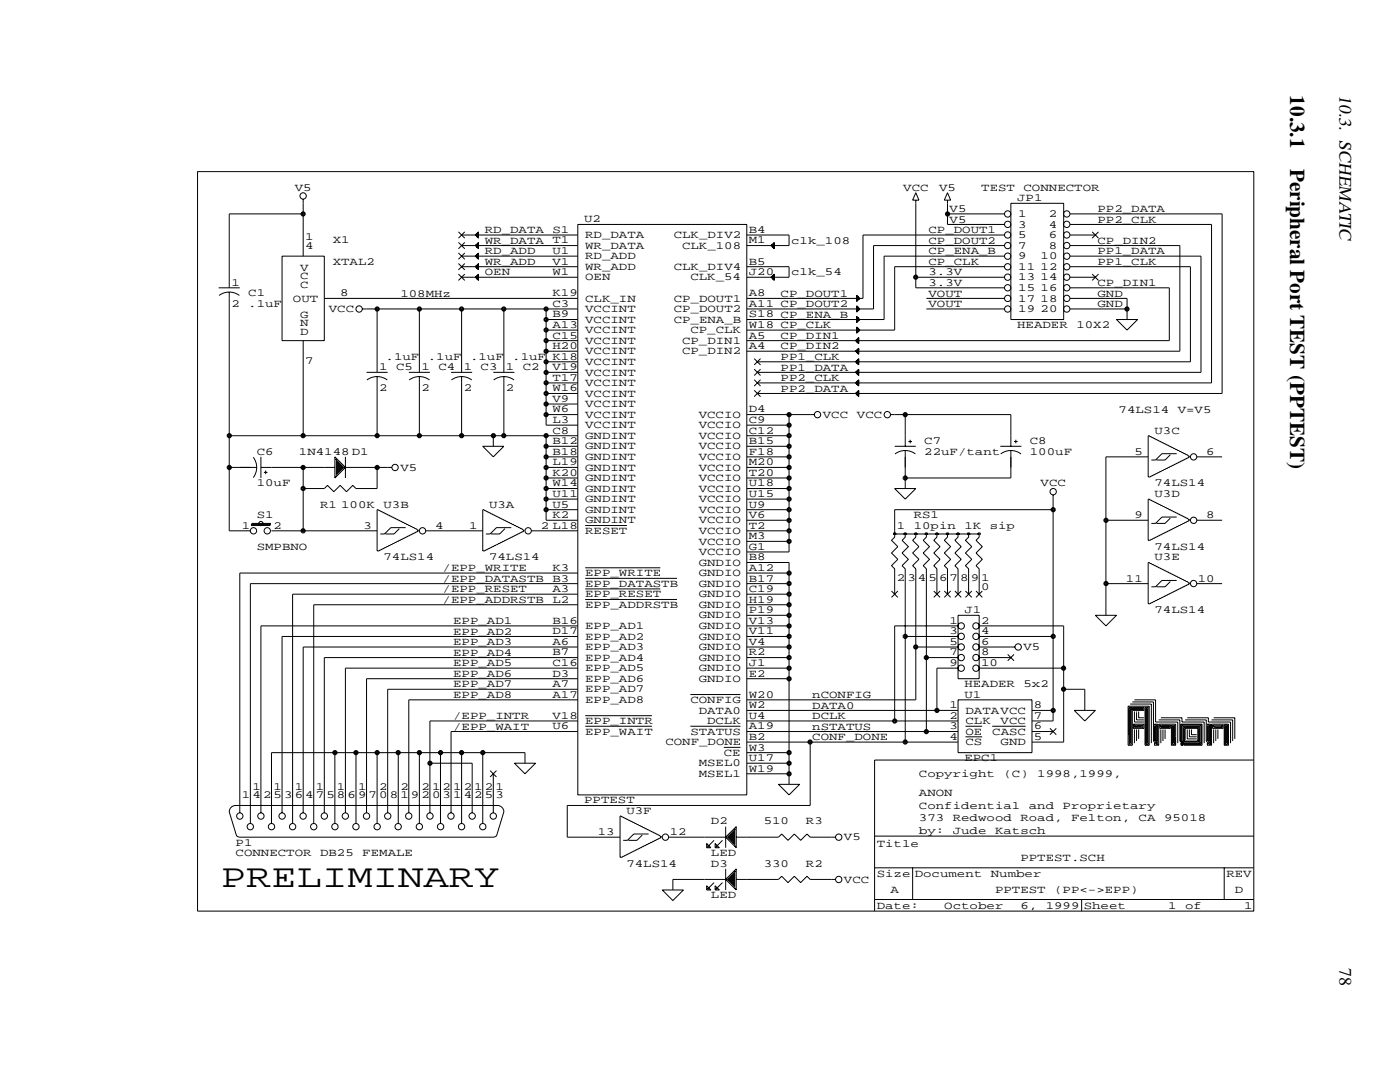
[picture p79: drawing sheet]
<svg xmlns="http://www.w3.org/2000/svg" width="279mm" height="216mm" viewBox="0 0 279 216" stroke-linecap="round" stroke-linejoin="round" font-family="sans-serif">
<defs><g id="words">
<text font-size="6.6" x="44.1" y="176.9">PRELIMINARY</text>
<g font-size="4.2">
<text x="257.5" y="19" transform="rotate(90 257.5 19)">10.3.1</text>
<text x="257.5" y="33.8" transform="rotate(90 257.5 33.8)">Peripheral Port TEST (PPTEST)</text>
</g>
<text font-size="3.6" x="267.4" y="19" transform="rotate(90 267.4 19)">10.3. SCHEMATIC</text>
<text font-size="3.5" x="267.4" y="193.2" transform="rotate(90 267.4 193.2)">78</text>
<g font-size="2.2">
<text x="58.8" y="38">V5</text>
<text x="180.3" y="38">VCC</text>
<text x="187.4" y="38">V5</text>
<text x="195.8" y="38.1">TEST</text>
<text x="203" y="40.1">JP1</text>
<text x="204.3" y="38.1">CONNECTOR</text>
<text x="60.9" y="47.9">1</text>
<text x="96.8" y="46.5">RD_DATA</text>
<text x="110.3" y="46.5">S1</text>
<text x="116.6" y="44.4">U2</text>
<text x="116.8" y="47.5">RD_DATA</text>
<text x="134.5" y="47.5">CLK_DIV2</text>
<text x="149.4" y="46.5">B4</text>
<text x="185.3" y="46.5">CP_DOUT1</text>
<text x="189.5" y="42.3">V5</text>
<text x="189.5" y="44.4">V5</text>
<text x="203.2" y="43.3">1</text>
<text x="203.2" y="45.4">3</text>
<text x="203.2" y="47.5">5</text>
<text x="209.3" y="43.3">2</text>
<text x="209.3" y="45.4">4</text>
<text x="209.3" y="47.5">6</text>
<text x="219" y="44.4">PP2_CLK</text>
<text x="219" y="42.3">PP2_DATA</text>
<text x="60.9" y="49.6">4</text>
<text x="66.4" y="48.6">X1</text>
<text x="66.4" y="52.8">XTAL2</text>
<text x="96.8" y="48.6">WR_DATA</text>
<text x="96.8" y="50.8">RD_ADD</text>
<text x="96.8" y="52.9">WR_ADD</text>
<text x="110.3" y="48.6">T1</text>
<text x="110.3" y="50.7">U1</text>
<text x="110.3" y="52.8">V1</text>
<text x="116.8" y="49.6">WR_DATA</text>
<text x="116.8" y="51.7">RD_ADD</text>
<text x="116.8" y="53.8">WR_ADD</text>
<text x="134.5" y="53.8">CLK_DIV4</text>
<text x="136.1" y="49.6">CLK_108</text>
<text x="149.4" y="48.6">M1</text>
<text x="149.4" y="52.8">B5</text>
<text x="157.9" y="48.6">clk_108</text>
<text x="185.3" y="52.9">CP_CLK</text>
<text x="185.3" y="50.8">CP_ENA_B</text>
<text x="185.3" y="48.6">CP_DOUT2</text>
<text x="203.2" y="49.6">7</text>
<text x="203.2" y="51.7">9</text>
<text x="203.2" y="53.8">11</text>
<text x="207.7" y="51.7">10</text>
<text x="207.7" y="53.8">12</text>
<text x="209.3" y="49.6">8</text>
<text x="219" y="50.8">PP1_DATA</text>
<text x="219" y="48.6">CP_DIN2</text>
<text x="219" y="52.9">PP1_CLK</text>
<text x="46.2" y="57">1</text>
<text x="49.5" y="59.1">C1</text>
<text x="59.9" y="54">V</text>
<text x="59.9" y="55.7">C</text>
<text x="59.9" y="57.4">C</text>
<text x="67.9" y="59.1">8</text>
<text x="79.9" y="59.2">108MHz</text>
<text x="96.8" y="55">OEN</text>
<text x="110.3" y="54.9">W1</text>
<text x="110.3" y="59.1">K19</text>
<text x="116.8" y="56">OEN</text>
<text x="137.8" y="56">CLK_54</text>
<text x="149.4" y="54.9">J20</text>
<text x="149.4" y="59.1">A8</text>
<text x="155.8" y="59.2">CP_DOUT1</text>
<text x="157.9" y="55">clk_54</text>
<text x="185.3" y="59.2">VOUT</text>
<text x="185.3" y="55">3.3V</text>
<text x="185.3" y="57.1">3.3V</text>
<text x="203.2" y="56">13</text>
<text x="203.2" y="58.1">15</text>
<text x="207.7" y="56">14</text>
<text x="207.7" y="58.1">16</text>
<text x="219" y="59.2">GND</text>
<text x="219" y="57.1">CP_DIN1</text>
<text x="46.2" y="61.2">2</text>
<text x="49.5" y="61.2">.1uF</text>
<text x="58.5" y="60.2">OUT</text>
<text x="59.9" y="63.4">G</text>
<text x="59.9" y="65.1">N</text>
<text x="65.6" y="62.3">VCC</text>
<text x="110.3" y="61.2">C3</text>
<text x="110.3" y="63.3">B9</text>
<text x="110.3" y="65.4">A13</text>
<text x="116.8" y="60.2">CLK_IN</text>
<text x="116.8" y="62.3">VCCINT</text>
<text x="116.8" y="64.4">VCCINT</text>
<text x="134.5" y="60.2">CP_DOUT1</text>
<text x="134.5" y="62.3">CP_DOUT2</text>
<text x="134.5" y="64.4">CP_ENA_B</text>
<text x="149.4" y="61.2">A11 CP_DOUT2</text>
<text x="149.4" y="63.3">S18 CP_ENA_B</text>
<text x="149.4" y="65.4">W18 CP_CLK</text>
<text x="185.3" y="61.3">VOUT</text>
<text x="203" y="65.4">HEADER</text>
<text x="203.2" y="60.2">17</text>
<text x="203.2" y="62.3">19</text>
<text x="207.7" y="60.2">18</text>
<text x="207.7" y="62.3">20</text>
<text x="214.8" y="65.4">10X2</text>
<text x="219" y="61.3">GND</text>
<text x="59.9" y="66.8">D</text>
<text x="76.9" y="71.8">.1uF</text>
<text x="85.4" y="71.8">.1uF</text>
<text x="93.8" y="71.8">.1uF</text>
<text x="102.2" y="71.8">.1uF</text>
<text x="110.3" y="67.6">C15</text>
<text x="110.3" y="69.7">H20</text>
<text x="110.3" y="71.8">K18</text>
<text x="116.8" y="66.5">VCCINT</text>
<text x="116.8" y="68.6">VCCINT</text>
<text x="116.8" y="70.7">VCCINT</text>
<text x="136.1" y="68.6">CP_DIN1</text>
<text x="136.1" y="70.7">CP_DIN2</text>
<text x="137.8" y="66.5">CP_CLK</text>
<text x="149.4" y="67.6">A5</text>
<text x="149.4" y="69.7">A4</text>
<text x="155.8" y="67.6">CP_DIN1</text>
<text x="155.8" y="69.7">CP_DIN2</text>
<text x="155.8" y="71.8">PP1_CLK</text>
<text x="60.9" y="72.6">7</text>
<text x="75.7" y="73.9">1</text>
<text x="79.1" y="73.9">C5</text>
<text x="84.1" y="73.9">1</text>
<text x="87.5" y="73.9">C4</text>
<text x="92.5" y="73.9">1</text>
<text x="95.9" y="73.9">C3</text>
<text x="101" y="73.9">1</text>
<text x="104.4" y="73.9">C2</text>
<text x="110.3" y="73.9">V19</text>
<text x="110.3" y="76">T17</text>
<text x="116.8" y="72.8">VCCINT</text>
<text x="116.8" y="74.9">VCCINT</text>
<text x="116.8" y="77">VCCINT</text>
<text x="155.8" y="73.9">PP1_DATA</text>
<text x="155.8" y="76">PP2_CLK</text>
<text x="75.7" y="78.1">2</text>
<text x="84.1" y="78.1">2</text>
<text x="92.5" y="78.1">2</text>
<text x="101" y="78.1">2</text>
<text x="110.3" y="78.1">W16</text>
<text x="110.3" y="80.2">V9</text>
<text x="110.3" y="82.3">W6</text>
<text x="116.8" y="79.1">VCCINT</text>
<text x="116.8" y="81.3">VCCINT</text>
<text x="116.8" y="83.4">VCCINT</text>
<text x="139.4" y="83.4">VCCIO</text>
<text x="149.4" y="82.3">D4</text>
<text x="155.8" y="78.2">PP2_DATA</text>
<text x="164.2" y="83.4">VCC</text>
<text x="171" y="83.4">VCC</text>
<text x="223.2" y="82.4">74LS14</text>
<text x="235" y="82.4">V=V5</text>
<text x="110.3" y="84.4">L3</text>
<text x="110.3" y="86.5">C8</text>
<text x="110.3" y="88.6">B12</text>
<text x="116.8" y="85.5">VCCINT</text>
<text x="116.8" y="87.6">GNDINT</text>
<text x="116.8" y="89.7">GNDINT</text>
<text x="139.4" y="85.5">VCCIO</text>
<text x="139.4" y="87.6">VCCIO</text>
<text x="139.4" y="89.7">VCCIO</text>
<text x="149.4" y="84.4">C9</text>
<text x="149.4" y="86.5">C12</text>
<text x="149.4" y="88.6">B15</text>
<text x="184.5" y="88.6">C7</text>
<text x="205.5" y="88.6">C8</text>
<text x="230.4" y="86.5">U3C</text>
<text x="51.2" y="90.7">C6</text>
<text x="59.7" y="90.7">1N4148 D1</text>
<text x="79.9" y="93.9">V5</text>
<text x="110.3" y="90.7">B18</text>
<text x="110.3" y="92.8">L19</text>
<text x="110.3" y="95">K20</text>
<text x="116.8" y="91.8">GNDINT</text>
<text x="116.8" y="93.9">GNDINT</text>
<text x="139.4" y="91.8">VCCIO</text>
<text x="139.4" y="93.9">VCCIO</text>
<text x="149.4" y="90.7">F18</text>
<text x="149.4" y="92.8">M20</text>
<text x="149.4" y="95">T20</text>
<text x="184.5" y="90.7">22uF/tant</text>
<text x="205.5" y="90.7">100uF</text>
<text x="226.4" y="90.7">5</text>
<text x="240.7" y="90.7">6</text>
<text x="51.2" y="97.1">10uF</text>
<text x="63.9" y="101.3">R1 100K</text>
<text x="76.5" y="101.3">U3B</text>
<text x="97.6" y="101.3">U3A</text>
<text x="110.3" y="97.1">W14</text>
<text x="110.3" y="99.2">U11</text>
<text x="110.3" y="101.3">U5</text>
<text x="116.8" y="96">GNDINT</text>
<text x="116.8" y="98.1">GNDINT</text>
<text x="116.8" y="100.2">GNDINT</text>
<text x="139.4" y="96">VCCIO</text>
<text x="139.4" y="98.1">VCCIO</text>
<text x="139.4" y="100.2">VCCIO</text>
<text x="149.4" y="97.1">U18</text>
<text x="149.4" y="99.2">U15</text>
<text x="149.4" y="101.3">U9</text>
<text x="207.7" y="97.1">VCC</text>
<text x="230.4" y="97.1">74LS14</text>
<text x="230.4" y="99.2">U3D</text>
<text x="48.3" y="105.5">1</text>
<text x="51.2" y="103.4">S1</text>
<text x="54.6" y="105.5">2</text>
<text x="72.5" y="105.5">3</text>
<text x="86.9" y="105.5">4</text>
<text x="93.6" y="105.5">1</text>
<text x="107.9" y="105.5">2 L18</text>
<text x="110.3" y="103.4">K2</text>
<text x="116.8" y="102.3">GNDINT</text>
<text x="116.8" y="104.4">GNDINT</text>
<text x="116.8" y="106.5">RESET</text>
<text x="139.4" y="102.3">VCCIO</text>
<text x="139.4" y="104.4">VCCIO</text>
<text x="139.4" y="106.5">VCCIO</text>
<text x="149.4" y="103.4">V6</text>
<text x="149.4" y="105.5">T2</text>
<text x="149.4" y="107.6">M3</text>
<text x="179" y="105.5">1</text>
<text x="182.3" y="103.4">RS1</text>
<text x="182.3" y="105.5">10pin</text>
<text x="192.5" y="105.5">1K</text>
<text x="197.5" y="105.5">sip</text>
<text x="226.4" y="103.4">9</text>
<text x="240.7" y="103.4">8</text>
<text x="51.2" y="109.7">SMPBNO</text>
<text x="76.5" y="111.8">74LS14</text>
<text x="88.3" y="114">/EPP_WRITE</text>
<text x="97.6" y="111.8">74LS14</text>
<text x="110.3" y="113.9">K3</text>
<text x="139.4" y="108.7">VCCIO</text>
<text x="139.4" y="110.8">VCCIO</text>
<text x="139.4" y="112.9">GNDIO</text>
<text x="149.4" y="109.7">G1</text>
<text x="149.4" y="111.8">B8</text>
<text x="149.4" y="113.9">A12</text>
<text x="230.4" y="109.7">74LS14</text>
<text x="230.4" y="111.8">U3E</text>
<text x="88.3" y="116.1">/EPP_DATASTB</text>
<text x="88.3" y="118.2">/EPP_RESET</text>
<text x="110.3" y="116">B3</text>
<text x="110.3" y="118.1">A3</text>
<text x="116.8" y="117.1">EPP_DATASTB</text>
<text x="116.8" y="119.2">EPP_RESET</text>
<text x="116.8" y="115">EPP_WRITE</text>
<text x="139.4" y="115">GNDIO</text>
<text x="139.4" y="117.1">GNDIO</text>
<text x="139.4" y="119.2">GNDIO</text>
<text x="149.4" y="116">B17</text>
<text x="149.4" y="118.1">C19</text>
<text x="179" y="116">2</text>
<text x="181.1" y="116">3</text>
<text x="183.2" y="116">4</text>
<text x="185.3" y="116">5</text>
<text x="187.4" y="116">6</text>
<text x="189.5" y="116">7</text>
<text x="191.6" y="116">8</text>
<text x="193.7" y="116">9</text>
<text x="195.8" y="116">1</text>
<text x="195.8" y="117.7">0</text>
<text x="224.7" y="116">11</text>
<text x="239" y="116">10</text>
<text x="88.3" y="120.3">/EPP_ADDRSTB</text>
<text x="90.4" y="124.5">EPP_AD1</text>
<text x="110.3" y="120.3">L2</text>
<text x="110.3" y="124.5">B16</text>
<text x="116.8" y="121.3">EPP_ADDRSTB</text>
<text x="116.8" y="125.5">EPP_AD1</text>
<text x="139.4" y="121.3">GNDIO</text>
<text x="139.4" y="123.4">GNDIO</text>
<text x="139.4" y="125.5">GNDIO</text>
<text x="149.4" y="120.3">H19</text>
<text x="149.4" y="122.4">P19</text>
<text x="149.4" y="124.5">V13</text>
<text x="189.5" y="124.5">1</text>
<text x="192.5" y="122.4">J1</text>
<text x="195.8" y="124.5">2</text>
<text x="230.4" y="122.4">74LS14</text>
<text x="90.4" y="126.6">EPP_AD2</text>
<text x="90.4" y="128.7">EPP_AD3</text>
<text x="90.4" y="130.9">EPP_AD4</text>
<text x="110.3" y="126.6">D17</text>
<text x="110.3" y="128.7">A6</text>
<text x="110.3" y="130.8">B7</text>
<text x="116.8" y="127.6">EPP_AD2</text>
<text x="116.8" y="129.7">EPP_AD3</text>
<text x="116.8" y="131.8">EPP_AD4</text>
<text x="139.4" y="127.6">GNDIO</text>
<text x="139.4" y="129.7">GNDIO</text>
<text x="139.4" y="131.8">GNDIO</text>
<text x="149.4" y="126.6">V11</text>
<text x="149.4" y="128.7">V4</text>
<text x="149.4" y="130.8">R2</text>
<text x="189.5" y="126.6">3</text>
<text x="189.5" y="128.7">5</text>
<text x="189.5" y="130.8">7</text>
<text x="195.8" y="126.6">4</text>
<text x="195.8" y="128.7">6</text>
<text x="195.8" y="130.8">8</text>
<text x="204.3" y="129.7">V5</text>
<text x="90.4" y="133">EPP_AD5</text>
<text x="90.4" y="135.1">EPP_AD6</text>
<text x="90.4" y="137.2">EPP_AD7</text>
<text x="110.3" y="132.9">C16</text>
<text x="110.3" y="135">D3</text>
<text x="110.3" y="137.1">A7</text>
<text x="116.8" y="134">EPP_AD5</text>
<text x="116.8" y="136.1">EPP_AD6</text>
<text x="139.4" y="134">GNDIO</text>
<text x="139.4" y="136.1">GNDIO</text>
<text x="149.4" y="132.9">J1</text>
<text x="149.4" y="135">E2</text>
<text x="189.5" y="132.9">9</text>
<text x="192.5" y="137.1">HEADER</text>
<text x="195.8" y="132.9">10</text>
<text x="204.3" y="137.1">5x2</text>
<text x="90.4" y="143.5">/EPP_INTR</text>
<text x="90.4" y="139.3">EPP_AD8</text>
<text x="110.3" y="139.2">A17</text>
<text x="110.3" y="143.4">V18</text>
<text x="116.8" y="138.2">EPP_AD7</text>
<text x="116.8" y="140.3">EPP_AD8</text>
<text x="137.8" y="140.3">CONFIG</text>
<text x="139.4" y="142.4">DATA0</text>
<text x="149.4" y="139.2">W20</text>
<text x="149.4" y="141.3">W2</text>
<text x="149.4" y="143.4">U4</text>
<text x="162.1" y="141.4">DATA0</text>
<text x="162.1" y="143.5">DCLK</text>
<text x="162.1" y="139.3">nCONFIG</text>
<text x="189.5" y="141.3">1</text>
<text x="189.5" y="143.4">2</text>
<text x="192.5" y="139.2">U1</text>
<text x="192.7" y="142.4">DATAVCC</text>
<text x="206.4" y="143.4">7</text>
<text x="206.4" y="141.3">8</text>
<text x="90.4" y="145.6">/EPP_WAIT</text>
<text x="110.3" y="145.5">U6</text>
<text x="116.8" y="144.5">EPP_INTR</text>
<text x="116.8" y="146.6">EPP_WAIT</text>
<text x="132.8" y="148.7">CONF_DONE</text>
<text x="137.8" y="146.6">STATUS</text>
<text x="141.1" y="144.5">DCLK</text>
<text x="149.4" y="145.5">A19</text>
<text x="149.4" y="147.7">B2</text>
<text x="149.4" y="149.8">W3</text>
<text x="162.1" y="145.6">nSTATUS</text>
<text x="162.1" y="147.7">CONF_DONE</text>
<text x="189.5" y="145.5">3</text>
<text x="189.5" y="147.7">4</text>
<text x="192.7" y="148.7">CS</text>
<text x="192.7" y="144.5">CLK</text>
<text x="192.7" y="146.6">OE</text>
<text x="198" y="146.6">CASC</text>
<text x="199.7" y="148.7">GND</text>
<text x="199.7" y="144.5">VCC</text>
<text x="206.4" y="147.7">5</text>
<text x="206.4" y="145.5">6</text>
<text x="139.4" y="152.9">MSEL0</text>
<text x="139.4" y="155">MSEL1</text>
<text x="144.4" y="150.8">CE</text>
<text x="149.4" y="151.9">U17</text>
<text x="149.4" y="154">W19</text>
<text x="183.4" y="155">Copyright</text>
<text x="192.5" y="151.9">EPC1</text>
<text x="200.3" y="155">(C)</text>
<text x="207" y="155">1998,1999,</text>
<text x="48.3" y="159.2">1</text>
<text x="50.4" y="157.6">1</text>
<text x="50.4" y="159.2">4</text>
<text x="52.5" y="159.2">2</text>
<text x="54.6" y="157.6">1</text>
<text x="54.6" y="159.2">5</text>
<text x="56.7" y="159.2">3</text>
<text x="58.8" y="157.6">1</text>
<text x="58.8" y="159.2">6</text>
<text x="60.9" y="159.2">4</text>
<text x="63" y="157.6">1</text>
<text x="63" y="159.2">7</text>
<text x="65.1" y="159.2">5</text>
<text x="67.3" y="157.6">1</text>
<text x="67.3" y="159.2">8</text>
<text x="69.4" y="159.2">6</text>
<text x="71.5" y="157.6">1</text>
<text x="71.5" y="159.2">9</text>
<text x="73.6" y="159.2">7</text>
<text x="75.7" y="157.6">2</text>
<text x="75.7" y="159.2">0</text>
<text x="77.8" y="159.2">8</text>
<text x="79.9" y="157.6">2</text>
<text x="79.9" y="159.2">1</text>
<text x="82" y="159.2">9</text>
<text x="84.1" y="157.6">2</text>
<text x="84.1" y="159.2">2</text>
<text x="86.2" y="157.6">1</text>
<text x="86.2" y="159.2">0</text>
<text x="88.3" y="157.6">2</text>
<text x="88.3" y="159.2">3</text>
<text x="90.4" y="157.6">1</text>
<text x="90.4" y="159.2">1</text>
<text x="92.5" y="157.6">2</text>
<text x="92.5" y="159.2">4</text>
<text x="94.7" y="157.6">1</text>
<text x="94.7" y="159.2">2</text>
<text x="96.8" y="157.6">2</text>
<text x="96.8" y="159.2">5</text>
<text x="98.9" y="157.6">1</text>
<text x="98.9" y="159.2">3</text>
<text x="116.6" y="160.3">PPTEST</text>
<text x="183.4" y="161.4">Confidential</text>
<text x="183.4" y="158.8">ANON</text>
<text x="205.3" y="161.4">and</text>
<text x="212.1" y="161.4">Proprietary</text>
<text x="119.3" y="166.6">13</text>
<text x="125" y="162.4">U3F</text>
<text x="133.7" y="166.6">12</text>
<text x="141.9" y="164.5">D2</text>
<text x="152.4" y="164.5">510</text>
<text x="160.8" y="164.5">R3</text>
<text x="168.4" y="167.7">V5</text>
<text x="183.4" y="166.4">by:</text>
<text x="183.4" y="163.9">373</text>
<text x="190.1" y="166.4">Jude</text>
<text x="190.1" y="163.9">Redwood</text>
<text x="198.6" y="166.4">Katsch</text>
<text x="203.6" y="163.9">Road,</text>
<text x="213.8" y="163.9">Felton,</text>
<text x="227.2" y="163.9">CA</text>
<text x="232.3" y="163.9">95018</text>
<text x="47" y="168.7">P1</text>
<text x="47" y="170.8">CONNECTOR</text>
<text x="63.9" y="170.8">DB25</text>
<text x="72.3" y="170.8">FEMALE</text>
<text x="125" y="172.9">74LS14</text>
<text x="141.9" y="170.8">LED</text>
<text x="141.9" y="172.9">D3</text>
<text x="152.4" y="172.9">330</text>
<text x="160.8" y="172.9">R2</text>
<text x="175" y="168.9">Title</text>
<text x="203.6" y="171.9">PPTEST.SCH</text>
<text x="141.9" y="179.3">LED</text>
<text x="168.4" y="176.1">VCC</text>
<text x="175" y="175.1">Size Document</text>
<text x="177.7" y="178.2">A</text>
<text x="197.7" y="175.1">Number</text>
<text x="198.6" y="178.2">PPTEST</text>
<text x="210.4" y="178.2">(PP&lt;-&gt;EPP)</text>
<text x="244.7" y="175.1">REV</text>
<text x="246.4" y="178.2">D</text>
<text x="175" y="181.4">Date:</text>
<text x="188.5" y="181.4">October</text>
<text x="203.6" y="181.4">6,</text>
<text x="208.7" y="181.4">1999 Sheet</text>
<text x="233.1" y="181.4">1</text>
<text x="236.5" y="181.4">of</text>
<text x="248.3" y="181.4">1</text>
</g>
</g></defs>
<g fill="none" stroke="#000" stroke-width=".2">
<path d="M39.4 34.2h210.8v147.6h-210.8zM60.5 39.7v11.4M182.8 39.9v17.5h17.7M182.8 38.5l.6 1.4h-1.3zM189.1 38.5l.6 1.4h-1.2zM189.1 39.9v4.9h11.4M43.6 57.4h4.3M43.7 59a3.4 3.4 0 0 1 4.1 0M45.7 58.3v47.6h4.3M56.3 51.1h8.4v16.9h-8.4zM60.5 42.7h-14.8v14.7M64.7 59.5h50.6"/>
<path d="M91.5 46.3l1.3 1.2M91.5 48.4l1.3 1.2M91.5 50.5l1.3 1.2M91.5 52.6l1.3 1.2M91.5 54.7l1.3 1.3M92.1 49h23.2M92.1 46.9h23.2M92.1 51.1h23.2M92.1 53.2h23.2M92.1 55.3h23.2M92.8 46.3l-1.3 1.2M92.8 48.4l-1.3 1.2"/>
<path d="M92.8 50.5l-1.3 1.2M92.8 52.6l-1.3 1.2M92.8 54.7l-1.3 1.3M94.9 46.9l.6-.6v1.2zM94.9 49l.6-.6v1.2zM94.9 51.1l.6-.6v1.2zM94.9 53.2l.6-.6v1.2zM94.9 55.3l.6-.6v1.3zM95.1 48.8h.4M95.1 47.1h.4M95.1 46.7h.4M95.1 51.3h.4"/>
<path d="M95.1 50.9h.4M95.1 53h.4M95.1 55.1h.4M95.3 48.6h.2M95.3 47.3h.2M95.3 46.5h.2M95.3 51.5h.2M95.3 50.7h.2M95.3 52.8h.2M95.3 54.9h.2M95.5 49.2h-.4l.4 .2M95.5 53.4h-.4l.4 .2"/>
<path d="M95.5 55.5h-.4l.4 .2M115.3 44.8h33.7v113.8h-33.7zM149 46.9h8.5v2.1h-8.5M149 53.2h8.5v2.1h-8.5M153.9 49l.6-.6v1.2zM153.9 55.3l.6-.6v1.3zM154.1 49.2h.4M154.1 48.8h.4M154.1 55.5h.4M154.1 55.1h.4M154.3 49.4h.2M154.3 48.6h.2"/>
<path d="M154.3 55.7h.2M154.3 54.9h.2M171 58.9l.6 .6-.6 .7zM171 59.1l.4 .2h-.4M171 59.8h.4M171 60h.2M182.8 55.3h17.7M184.9 59.5h15.6M189.1 42.7h11.4M200.5 51.1h-24.1v12.7h-27.4M200.5 49h-26.2v12.6h-25.3M200.5 46.9h-28.3v12.6h-23.2"/>
<path d="M200.5 53.2h-21.9v12.7h-29.6M201.7 40.6h10.6v23.2h-10.6zM213.5 49h22v21.1h-86.5M213.5 44.8h28.3v31.6h-90.7M213.5 46.9h5.1M213.5 51.1h26.2v23.2h-88.6M213.5 53.2h24.1v19h-86.5M213.5 57.4h19.9v10.6h-84.4M213.5 55.3h5.1M213.5 59.5h11.4v4.3M213.5 42.7h30.4v35.8h-92.8M218 46.3l1.2 1.2"/>
<path d="M218 54.7l1.2 1.3M219.2 46.3l-1.2 1.2M219.2 54.7l-1.2 1.3M60.5 68v18.9M72.3 61.6h43M73.2 74.3h4.2M73.2 75.8a3.4 3.4 0 0 1 4.1 0M75.3 61.6v12.7M75.3 75.1v11.8M81.6 74.3h4.2M81.7 75.8a3.4 3.4 0 0 1 4 0M83.7 61.6v12.7"/>
<path d="M83.7 75.1v11.8M90 74.3h4.2M90.1 75.8a3.4 3.4 0 0 1 4.1 0M92.1 61.6v12.7M92.1 75.1v11.8M98.4 74.3h4.3M98.5 75.8a3.4 3.4 0 0 1 4.1 0M100.6 61.6v12.7M100.6 75.1v11.8M109 63.8h6.3M109 68h6.3M109 72.2h6.3"/>
<path d="M109 70.1h6.3M109 65.9h6.3M109 74.3h6.3M109 76.4h6.3M109 78.5h6.3M109 61.6v23.2h6.3M150.5 71.6l1.3 1.2M150.5 73.7l1.3 1.2M150.5 75.8l1.3 1.2M150.5 77.9l1.3 1.2M151.8 71.6l-1.3 1.2M151.8 73.7l-1.3 1.2"/>
<path d="M151.8 75.8l-1.3 1.2M151.8 77.9l-1.3 1.2M170.8 70.1l.6-.7v1.3zM170.8 76.4l.6-.6v1.2zM171 61l.6 .6-.6 .7zM171 63.1l.6 .7-.6 .6zM171 65.2l.6 .7-.6 .6zM171 61.2h.2M171 61.4h.4M171 61.9h.4M171 62.1h.2M171 63.3l.4 .2h-.4"/>
<path d="M171 64h.4M171 64.2h.2M171 68.2h.4M171 67.8h.4M171 72.4h.4M171 72h.4M171 70.3h.4M171 69.9h.4M171 65.4h.2M171 65.7h.4M171 66.1h.4M171 66.3h.2"/>
<path d="M171 74.5h.4M171 74.1h.4M171 76.6h.4M171 76.2h.4M171 78.7h.4M171 78.3h.4M171.2 68.4h.2M171.2 67.6h.2M171.2 72.6h.2M171.2 71.8h.2M171.2 70.5h.2M171.2 69.7h.2"/>
<path d="M171.2 74.7h.2M171.2 73.9h.2M171.2 76.8h.2M171.2 76h.2M171.2 78.9h.2M171.2 78.1h.2M171.4 67.3v1.3l-.6-.6zM171.4 71.6v1.2l-.6-.6zM171.4 73.7v1.2l-.6-.6zM171.4 77.9v1.2l-.6-.6zM184.9 61.6h15.6M213.5 61.6h11.4"/>
<path d="M222.8 63.8h4.2l-2.1 2.1zM45.7 86.9h69.6M45.7 93.3h5.5M50.6 91.2a3.4 3.4 0 0 1 0 4.1M52.1 93.3h14.7M52.1 91.2v4.2M52.7 94.3h.7M53 93.9v.7M60.5 93.3v12.6M66.8 91.2l2.1 2.1-2.1 2.1zM67 91.6h.1M67 95h.1"/>
<path d="M67 91.8h.3M67 92h.5M67 92.2h.7M67 92.4h.9M67 92.6h1.1M67 92.8h1.3M67 93.1h1.5M67 93.3h1.7M67 93.5h1.5M67 93.7h1.3M67 93.9h1.1M67 94.1h.9"/>
<path d="M67 94.3h.7M67 94.5h.5M67 94.7h.3M68.9 93.3h9.3M68.9 91.2v4.2M75.3 93.3v4.2h-4.3l-.6-.6-1.3 1.2-1.2-1.2-1.3 1.2-1.2-1.2-.7 .6h-4.2M96.3 89.1h4.3l-2.2 2.1zM98.4 86.9v2.2M109 89.1h6.3M109 93.3h6.3M109 82.7h6.3M109 86.9v16.9h6.3"/>
<path d="M109 97.5h6.3M109 99.6h6.3M109 80.6h6.3M109 95.4h6.3M109 91.2h6.3M149 86.9h8.5M149 89.1h8.5M149 93.3h8.5M149 82.7h13.5M149 97.5h8.5M149 99.6h8.5M149 84.8h8.5"/>
<path d="M149 95.4h8.5M149 91.2h8.5M157.5 82.7v27.4h-8.5M177.7 82.7h24v6.4M178.6 89.1h4.2M178.6 97.5h4.2l-2.1 2.1zM178.6 90.6a3.4 3.4 0 0 1 4.1 0M180.7 82.7v6.4M180.7 89.9v7.6M181.3 88.1h.7M181.6 87.7v.8M199.6 89.1h4.2"/>
<path d="M199.7 90.6a3.4 3.4 0 0 1 4.1 0M201.7 89.9v5.5h-21M202.4 88.1h.7M202.7 87.7v.8M210.2 98.7v45.2h-4.2M229.1 99.6l7.8 3.8 .5 .4-7.8 4h-.5zM229.1 86.9l7.8 3.8 .5 .5-7.8 4h-.5zM229.1 91.2h-8.4v31.6M233.6 90.7l-1.1 1.1h-1.7M234.8 90.5h-2.9l-1.3 1.3h-.8M237.4 90.9h.1M238.8 91.2h5.1"/>
<path d="M50.2 104.4h3.8v.3h-3.8v.2h3.8M54.2 105.9h21.1M75.3 101.7l7.8 3.8 .4 .4-7.8 4h-.4zM79.7 105.5l-1.1 1h-1.7M81 105.3h-3l-1.3 1.2h-.8M83.5 105.7h.1M85 105.9h11.3M96.3 101.7l7.8 3.8 .5 .4-7.8 4h-.5zM100.8 105.5l-1.1 1h-1.7M102 105.3h-2.9l-1.3 1.2h-.8M104.6 105.7h.1M106 105.9h9.3"/>
<path d="M109 101.7h6.3M115.3 114.3h-67.4v47.9M115.3 118.6h-56.9v45.7M115.3 116.5h-65.3v47.8M116.8 113.3h15M116.8 115.4h18.3M116.8 117.5h15M116.8 119.6h18.3M116.8 104.9h8.3M149 101.7h8.5M149 103.8h8.5M149 108h8.5"/>
<path d="M149 105.9h8.5M149 112.2h8.5v44.3M149 114.3h8.5M149 118.6h8.5M149 116.5h8.5M177.9 117.9l1.3 1.3M178.3 106.8v-.5h.5v.5M178.6 106.5h16.8v.7l-.6 .6 1.2 1.3-1.2 1.2 1.2 1.3-1.2 1.3 .6 .6v5.1M179.2 117.9l-1.3 1.3M180.4 106.8v-.5h.5v.5M180.7 106.5v.7l-.7 .6 1.3 1.3-1.3 1.2 1.3 1.3-1.3 1.3 .7 .6v34.6M182.6 106.8v-.5h.4v.5"/>
<path d="M182.8 106.5v.7l-.7 .6 1.3 1.3-1.3 1.2 1.3 1.3-1.3 1.3 .7 .6v26.1h-33.8M184.7 106.8v-.5h.4v.5M184.9 106.5v.7l-.7 .6 1.3 1.3-1.3 1.2 1.3 1.3-1.3 1.3 .7 .6v32.5M186.4 117.9l1.2 1.3M186.8 106.8v-.5h.4v.5M187 106.5v.7l-.6 .6 1.2 1.3-1.2 1.2 1.2 1.3-1.2 1.3 .6 .6v5.1M187.6 117.9l-1.2 1.3M188.5 117.9l1.2 1.3M188.9 106.8v-.5h.4v.5M189.1 106.5v.7l-.6 .6 1.2 1.3-1.2 1.2 1.2 1.3-1.2 1.3 .6 .6v5.1M189.7 117.9l-1.2 1.3M190.6 117.9l1.2 1.3"/>
<path d="M191 106.8v-.5h.4v.5M191.2 106.5v.7l-.6 .6 1.2 1.3-1.2 1.2 1.2 1.3-1.2 1.3 .6 .6v5.1M191.8 117.9l-1.2 1.3M192.7 117.9l1.2 1.3M193.1 106.8v-.5h.4v.5M193.3 106.5v.7l-.6 .6 1.2 1.3-1.2 1.2 1.2 1.3-1.2 1.3 .6 .6v5.1M193.9 117.9l-1.2 1.3M194.8 117.9l1.2 1.3M195.2 106.8v-.5h.4v.5M196 117.9l-1.2 1.3M210.2 101.7h-31.6v5.5l-.7 .6 1.3 1.3-1.3 1.2 1.3 1.3-1.3 1.3 .7 .6v5.1M220.7 103.8h8.4"/>
<path d="M220.7 116.5h8.4M229.1 112.2l7.8 3.8 .5 .5-7.8 4h-.5zM233.6 103.4l-1.1 1h-1.7M233.6 116l-1.1 1.1h-1.7M234.8 103.2h-2.9l-1.3 1.2h-.8M234.8 115.8h-2.9l-1.3 1.3h-.8M237.4 103.6h.1M237.4 116.2h.1M238.8 103.8h5.1M238.8 116.5h5.1M115.3 131.2h-50.6v31M115.3 127h-59v35.2"/>
<path d="M115.3 129.1h-54.8v33.1M115.3 124.9h-63.2v37.3M115.3 133.3h-46.4v28.9M115.3 135.4h-42.1v26.8M115.3 139.6h-33.7v22.6M115.3 137.5h-37.9v24.7M115.3 120.7h-52.7v43.6M137.8 138.6h10M149 122.8h8.5M149 135.4h8.5M149 129.1h8.5M149 120.7h8.5"/>
<path d="M149 127h8.5M149 124.9h8.5M149 131.2h8.5M149 133.3h8.5M180.7 127h10.5M182.8 129.1h8.4M184.9 131.2h6.3M191.2 122.8h4.2v12.6h-4.2zM191.2 139.6h14.8v10.6h-14.8zM191.2 133.3h-4.2v8.5M191.2 124.9h-12.6v19M195.4 124.9h16.9v23.2h-6.3"/>
<path d="M195.4 129.1h7.2M195.4 127h14.8M195.4 131.2h6.3M195.4 133.3h16.9M201.1 130.6l1.3 1.2M202.4 130.6l-1.3 1.2M212.3 137.5h4.2v4.3M218.6 122.8h4.2l-2.1 2.1zM226.4 139.6h4.2v4.5h4.4v4.2M66.8 150.2v14.1M71 150.2v14.1M75.3 150.2v14.1"/>
<path d="M79.5 150.2v14.1M83.7 150.2v14.1M85.8 152.3h8.4v9.9M87.9 150.2v14.1M92.1 150.2v14.1M96.3 150.2v14.1M97.8 153.8l1.3 1.2M98.4 154.4v7.8M99.1 153.8l-1.3 1.2M102.7 152.3h4.2l-2.1 2.1zM104.8 152.3v-2.1h-50.6v14.1M115.3 146h-25.3v16.2"/>
<path d="M115.3 143.9h-29.5v18.3M116.8 142.8h13.3M116.8 144.9h13.3M137.8 144.9h10M144.4 149.1h3.4M149 150.2h8.5M149 141.8h42.2M149 148.1h42.2M149 152.3h8.5M149 143.9h42.2M149 146h42.2M149 154.4h8.5"/>
<path d="M155.4 156.5h4.2l-2.1 2.1zM161.7 148.1v12.6h-48.5v6.3h10.5M192.7 144.9h3.3M192.7 147h3.3M198 144.9h6.7M206 141.8h4.2M206 146h4.2M209.5 145.3l1.3 1.3M210.8 145.3l-1.3 1.3M214.4 141.8h4.2l-2.1 2.1zM225.1 140.9h4.3v7.8h-.9v-7.6h.6v7.4h-.4v-7.2h.2v7M225.1 140.9l.9 .9v6.9h-.9z"/>
<path d="M225.6 141.1h2.7v.7h-2.1zM225.6 141.1l-.3 .2v7.2h.5v-6.7l-.2-.3v6.8M225.6 140.5h4.2v7.8M226 140.1h4.2v7.8l.8 .8h.3v-4.2h3.3v4.2h-.8v-4h.6v3.8h-.4v-3.6h.2v3.4M226 141.3h2.1v.2h-1.9zM226.2 144.5l.6 .6h1.3v-.4h-1.5l-.2 .4 .4-.2h1.1M226.2 144.5h2.1v.8h-2.1zM226.4 142v2.1h1.9M226.4 145.5v2.8M226.8 142v1.6h1.5M226.8 145.5v2.4M227.2 142v1.2h1.1"/>
<path d="M227.2 145.5v1.9M230.4 147.9v-3h.2v3l.2 .2-.2 .4M230.4 144.5h.6v4l-.2 .2h-.4v-.4l.4-.4v-3.2h-.4zM231.3 143.6h4.2v4.3l.8 .8h3.6v-4.2h-4.2v3.4l.6 .6h3.4v-3.8h-3.8v3.2l.4 .4h3.2v-3.4h-3.4v3l.2 .2h3v-3h-3v2.8h2.7v-2.6h-2.5v2.4M231.5 144.7l.4 .4h1.5v-.2h-1.5l-.2 .2M231.5 144.7h2.1v.6h-2.1zM231.7 143.2h4.2v.9h4.4v4.2M231.7 145.5v2.8M232.1 145.5v2.4M232.5 145.5v1.9M235.7 148.3l.4 .4h-.4zM236.5 143.6h4.2v4.3l.9 .8h.2v-4.2h3.4v4.2h-.9v-4h.7v3.8h-.5v-3.6h.2v3.4"/>
<path d="M236.9 143.2h4.3v.9h4.4v4.2M236.9 145.5v1.9h1.9M237.4 145.5v1.5h1.4M237.8 145.5v1.1h1M240.9 147.9v-3h.3v3l.2 .2-.2 .4M240.9 144.5h.7v4l-.2 .2h-.5v-.4l.5-.4v-3.2h-.5zM241.8 143.6h4.2v4.3M242 144.7l.4 .4h1.5v-.2h-1.5l-.2 .2M242 144.7h2.1v.6h-2.1zM242.2 143.2h4.2v4.2M242.2 145.5v2.8M242.6 145.5v2.4"/>
<path d="M243.1 145.5v1.9M250.2 151.7h-75.7v30.1M47.2 166.8l-1.5-4.8a1.27 1.27 0 0 1 1.3-1.3h52.3a1.27 1.27 0 0 1 1.3 1.3l-1.5 4.8M47.3 166.8l.6 .2h50.5l.6-.2M123.7 162.8l7.8 3.8 .5 .4-7.8 4.1h-.5zM128.2 166.6l-1.1 1.1h-1.7M129.4 166.4h-2.9l-1.3 1.3h-.8M132 166.8h.1M132.2 177.6h4.2l-2.1 2.1zM133.4 167h11.4M141 176.7l.9 .9h-.9zM141 168.3l.9 .9h-.9z"/>
<path d="M141.2 168.7h.1M141.2 177.2h.1M141.2 168.9h.3M141.2 177.4h.3M142.5 167.7l-1 1M142.5 176.1l-1 1.1M142.7 168.3l.9 .9h-.9zM142.7 176.7l.9 .9h-.9zM142.9 168.7h.1M142.9 177.2h.1M142.9 168.9h.2M142.9 177.4h.2"/>
<path d="M144.2 167.7l-1.1 1M144.2 176.1l-1.1 1.1M144.8 164.9v4.3M144.8 173.4v4.2M144.8 175.5h-10.5v2.1M145 167h1.7M145 175.5h1.7M145.2 166.8h1.5M145.2 167.3h1.5M145.2 175.3h1.5M145.2 175.7h1.5M145.5 166.6h1.2"/>
<path d="M145.5 167.5h1.2M145.5 175.1h1.2M145.5 175.9h1.2M145.7 166.4h1M145.7 167.7h1M145.7 174.8h1M145.7 176.1h1M145.9 166.2h.8M145.9 167.9h.8M145.9 174.6h.8M145.9 176.3h.8M146.1 166h.6"/>
<path d="M146.1 168.1h.6M146.1 174.4h.6M146.1 176.5h.6M146.3 165.8h.4M146.3 168.3h.4M146.3 174.2h.4M146.3 176.7h.4M146.5 165.6h.2M146.5 168.5h.2M146.5 174h.2M146.5 177h.2M146.7 165.4h.1"/>
<path d="M146.7 168.7h.1M146.7 173.8h.1M146.7 177.2h.1M146.9 167h8.5l.6-.6 1.3 1.3 1.2-1.3 1.3 1.3 1.3-1.3 .6 .6h5M146.9 164.9v4.3l-2.1-2.2zM146.9 173.4v4.2l-2.1-2.1zM146.9 175.5h8.5l.6-.7 1.3 1.3 1.2-1.3 1.3 1.3 1.3-1.3 .6 .7h5M174.5 179.5h75.7M174.5 173.2h75.7M174.5 166.8h75.7M182.1 173.2v6.3M215.9 179.5v2.3"/>
<path d="M244.3 173.2v6.3"/>
<circle cx="60.5" cy="39.1" r=".63"/>
<circle cx="60.5" cy="42.7" r=".42"/>
<circle cx="60.5" cy="42.7" r=".21"/>
<circle cx="182.8" cy="55.3" r=".42"/>
<circle cx="182.8" cy="55.3" r=".21"/>
<circle cx="189.1" cy="42.7" r=".42"/>
<circle cx="189.1" cy="42.7" r=".21"/>
<circle cx="201.1" cy="42.7" r=".63"/>
<circle cx="201.1" cy="57.4" r=".63"/>
<circle cx="201.1" cy="59.5" r=".63"/>
<circle cx="201.1" cy="55.3" r=".63"/>
<circle cx="201.1" cy="49" r=".63"/>
<circle cx="201.1" cy="46.9" r=".63"/>
<circle cx="201.1" cy="51.1" r=".63"/>
<circle cx="201.1" cy="53.2" r=".63"/>
<circle cx="201.1" cy="44.8" r=".63"/>
<circle cx="212.9" cy="42.7" r=".63"/>
<circle cx="212.9" cy="55.3" r=".63"/>
<circle cx="212.9" cy="57.4" r=".63"/>
<circle cx="212.9" cy="59.5" r=".63"/>
<circle cx="212.9" cy="53.2" r=".63"/>
<circle cx="212.9" cy="49" r=".63"/>
<circle cx="212.9" cy="51.1" r=".63"/>
<circle cx="212.9" cy="46.9" r=".63"/>
<circle cx="212.9" cy="44.8" r=".63"/>
<circle cx="71.7" cy="61.7" r=".63"/>
<circle cx="75.3" cy="61.7" r=".42"/>
<circle cx="75.3" cy="61.7" r=".21"/>
<circle cx="83.7" cy="61.7" r=".42"/>
<circle cx="83.7" cy="61.7" r=".21"/>
<circle cx="92.1" cy="61.7" r=".42"/>
<circle cx="92.1" cy="61.7" r=".21"/>
<circle cx="100.5" cy="61.7" r=".42"/>
<circle cx="100.5" cy="61.7" r=".21"/>
<circle cx="109" cy="72.2" r=".42"/>
<circle cx="109" cy="68" r=".42"/>
<circle cx="109" cy="70.1" r=".42"/>
<circle cx="109" cy="61.7" r=".42"/>
<circle cx="109" cy="65.8" r=".42"/>
<circle cx="109" cy="63.8" r=".42"/>
<circle cx="109" cy="74.3" r=".42"/>
<circle cx="109" cy="76.4" r=".42"/>
<circle cx="109" cy="78.5" r=".42"/>
<circle cx="109" cy="72.2" r=".21"/>
<circle cx="109" cy="68" r=".21"/>
<circle cx="109" cy="74.3" r=".21"/>
<circle cx="109" cy="70.1" r=".21"/>
<circle cx="109" cy="65.8" r=".21"/>
<circle cx="109" cy="76.4" r=".21"/>
<circle cx="109" cy="61.7" r=".21"/>
<circle cx="109" cy="63.8" r=".21"/>
<circle cx="109" cy="78.5" r=".21"/>
<circle cx="201.1" cy="61.7" r=".63"/>
<circle cx="212.9" cy="61.7" r=".63"/>
<circle cx="224.9" cy="61.7" r=".42"/>
<circle cx="224.9" cy="61.7" r=".21"/>
<circle cx="45.8" cy="86.9" r=".42"/>
<circle cx="45.8" cy="93.3" r=".42"/>
<circle cx="45.8" cy="93.3" r=".21"/>
<circle cx="45.8" cy="86.9" r=".21"/>
<circle cx="60.5" cy="86.9" r=".42"/>
<circle cx="60.5" cy="93.3" r=".42"/>
<circle cx="60.5" cy="97.5" r=".42"/>
<circle cx="60.5" cy="93.3" r=".21"/>
<circle cx="60.5" cy="97.5" r=".21"/>
<circle cx="60.5" cy="86.9" r=".21"/>
<circle cx="75.3" cy="86.9" r=".42"/>
<circle cx="75.3" cy="93.3" r=".42"/>
<circle cx="75.3" cy="93.3" r=".21"/>
<circle cx="75.3" cy="86.9" r=".21"/>
<circle cx="78.8" cy="93.3" r=".63"/>
<circle cx="83.7" cy="86.9" r=".42"/>
<circle cx="83.7" cy="86.9" r=".21"/>
<circle cx="92.1" cy="86.9" r=".42"/>
<circle cx="92.1" cy="86.9" r=".21"/>
<circle cx="98.5" cy="86.9" r=".42"/>
<circle cx="98.5" cy="86.9" r=".21"/>
<circle cx="100.5" cy="86.9" r=".42"/>
<circle cx="100.5" cy="86.9" r=".21"/>
<circle cx="109" cy="89" r=".42"/>
<circle cx="109" cy="86.9" r=".42"/>
<circle cx="109" cy="80.6" r=".42"/>
<circle cx="109" cy="82.7" r=".42"/>
<circle cx="109" cy="97.5" r=".42"/>
<circle cx="109" cy="91.2" r=".42"/>
<circle cx="109" cy="99.6" r=".42"/>
<circle cx="109" cy="93.3" r=".42"/>
<circle cx="109" cy="95.4" r=".42"/>
<circle cx="109" cy="93.3" r=".21"/>
<circle cx="109" cy="91.2" r=".21"/>
<circle cx="109" cy="95.4" r=".21"/>
<circle cx="109" cy="97.5" r=".21"/>
<circle cx="109" cy="99.6" r=".21"/>
<circle cx="109" cy="89" r=".21"/>
<circle cx="109" cy="80.6" r=".21"/>
<circle cx="109" cy="82.7" r=".21"/>
<circle cx="109" cy="86.9" r=".21"/>
<circle cx="157.5" cy="86.9" r=".42"/>
<circle cx="157.5" cy="89" r=".42"/>
<circle cx="157.5" cy="82.7" r=".42"/>
<circle cx="157.5" cy="84.8" r=".42"/>
<circle cx="157.5" cy="97.5" r=".42"/>
<circle cx="157.5" cy="95.4" r=".42"/>
<circle cx="157.5" cy="93.3" r=".42"/>
<circle cx="157.5" cy="99.6" r=".42"/>
<circle cx="157.5" cy="91.2" r=".42"/>
<circle cx="157.5" cy="91.2" r=".21"/>
<circle cx="157.5" cy="93.3" r=".21"/>
<circle cx="157.5" cy="99.6" r=".21"/>
<circle cx="157.5" cy="95.4" r=".21"/>
<circle cx="157.5" cy="97.5" r=".21"/>
<circle cx="157.5" cy="86.9" r=".21"/>
<circle cx="157.5" cy="84.8" r=".21"/>
<circle cx="157.5" cy="82.7" r=".21"/>
<circle cx="157.5" cy="89" r=".21"/>
<circle cx="163.2" cy="82.7" r=".63"/>
<circle cx="177.1" cy="82.7" r=".63"/>
<circle cx="180.7" cy="82.7" r=".42"/>
<circle cx="180.7" cy="95.4" r=".42"/>
<circle cx="180.7" cy="95.4" r=".21"/>
<circle cx="180.7" cy="82.7" r=".21"/>
<circle cx="210.2" cy="98.1" r=".63"/>
<circle cx="238.2" cy="91.2" r=".63"/>
<circle cx="50.6" cy="105.9" r=".63"/>
<circle cx="52.1" cy="104.5" r=".42"/>
<circle cx="53.3" cy="105.9" r=".63"/>
<circle cx="60.5" cy="105.9" r=".42"/>
<circle cx="60.5" cy="105.9" r=".21"/>
<circle cx="84.3" cy="105.9" r=".63"/>
<circle cx="105.4" cy="105.9" r=".63"/>
<circle cx="109" cy="101.7" r=".42"/>
<circle cx="109" cy="101.7" r=".21"/>
<circle cx="157.5" cy="116.4" r=".42"/>
<circle cx="157.5" cy="114.4" r=".42"/>
<circle cx="157.5" cy="108" r=".42"/>
<circle cx="157.5" cy="118.6" r=".42"/>
<circle cx="157.5" cy="105.9" r=".42"/>
<circle cx="157.5" cy="101.7" r=".42"/>
<circle cx="157.5" cy="103.8" r=".42"/>
<circle cx="157.5" cy="108" r=".21"/>
<circle cx="157.5" cy="103.8" r=".21"/>
<circle cx="157.5" cy="114.4" r=".21"/>
<circle cx="157.5" cy="105.9" r=".21"/>
<circle cx="157.5" cy="101.7" r=".21"/>
<circle cx="157.5" cy="118.6" r=".21"/>
<circle cx="157.5" cy="116.4" r=".21"/>
<circle cx="210.2" cy="101.7" r=".42"/>
<circle cx="210.2" cy="101.7" r=".21"/>
<circle cx="220.7" cy="116.4" r=".42"/>
<circle cx="220.7" cy="103.8" r=".42"/>
<circle cx="220.7" cy="103.8" r=".21"/>
<circle cx="220.7" cy="116.4" r=".21"/>
<circle cx="238.2" cy="103.8" r=".63"/>
<circle cx="238.2" cy="116.4" r=".63"/>
<circle cx="157.5" cy="131.2" r=".42"/>
<circle cx="157.5" cy="133.3" r=".42"/>
<circle cx="157.5" cy="122.8" r=".42"/>
<circle cx="157.5" cy="124.9" r=".42"/>
<circle cx="157.5" cy="135.4" r=".42"/>
<circle cx="157.5" cy="120.7" r=".42"/>
<circle cx="157.5" cy="127" r=".42"/>
<circle cx="157.5" cy="129.1" r=".42"/>
<circle cx="157.5" cy="124.9" r=".21"/>
<circle cx="157.5" cy="120.7" r=".21"/>
<circle cx="157.5" cy="122.8" r=".21"/>
<circle cx="157.5" cy="135.4" r=".21"/>
<circle cx="157.5" cy="133.3" r=".21"/>
<circle cx="157.5" cy="127" r=".21"/>
<circle cx="157.5" cy="129.1" r=".21"/>
<circle cx="157.5" cy="131.2" r=".21"/>
<circle cx="180.7" cy="127" r=".42"/>
<circle cx="180.7" cy="127" r=".21"/>
<circle cx="182.8" cy="129.1" r=".42"/>
<circle cx="182.8" cy="129.1" r=".21"/>
<circle cx="184.9" cy="131.2" r=".42"/>
<circle cx="184.9" cy="131.2" r=".21"/>
<circle cx="191.8" cy="131.2" r=".63"/>
<circle cx="191.8" cy="133.3" r=".63"/>
<circle cx="191.8" cy="129.1" r=".63"/>
<circle cx="191.8" cy="127" r=".63"/>
<circle cx="191.8" cy="124.9" r=".63"/>
<circle cx="194.8" cy="131.2" r=".63"/>
<circle cx="194.8" cy="133.3" r=".63"/>
<circle cx="194.8" cy="127" r=".63"/>
<circle cx="194.8" cy="129.1" r=".63"/>
<circle cx="194.8" cy="124.9" r=".63"/>
<circle cx="203.2" cy="129.1" r=".63"/>
<circle cx="210.2" cy="127" r=".42"/>
<circle cx="210.2" cy="127" r=".21"/>
<circle cx="212.3" cy="133.3" r=".42"/>
<circle cx="212.3" cy="137.5" r=".42"/>
<circle cx="212.3" cy="137.5" r=".21"/>
<circle cx="212.3" cy="133.3" r=".21"/>
<circle cx="66.8" cy="150.2" r=".42"/>
<circle cx="66.8" cy="150.2" r=".21"/>
<circle cx="71" cy="150.2" r=".42"/>
<circle cx="71" cy="150.2" r=".21"/>
<circle cx="75.3" cy="150.2" r=".42"/>
<circle cx="75.3" cy="150.2" r=".21"/>
<circle cx="79.5" cy="150.2" r=".42"/>
<circle cx="79.5" cy="150.2" r=".21"/>
<circle cx="83.7" cy="150.2" r=".42"/>
<circle cx="83.7" cy="150.2" r=".21"/>
<circle cx="85.8" cy="152.3" r=".42"/>
<circle cx="85.8" cy="152.3" r=".21"/>
<circle cx="87.9" cy="150.2" r=".42"/>
<circle cx="87.9" cy="150.2" r=".21"/>
<circle cx="92.1" cy="150.2" r=".42"/>
<circle cx="92.1" cy="150.2" r=".21"/>
<circle cx="96.4" cy="150.2" r=".42"/>
<circle cx="96.4" cy="150.2" r=".21"/>
<circle cx="157.5" cy="154.4" r=".42"/>
<circle cx="157.5" cy="150.2" r=".42"/>
<circle cx="157.5" cy="152.3" r=".42"/>
<circle cx="157.5" cy="152.3" r=".21"/>
<circle cx="157.5" cy="154.4" r=".21"/>
<circle cx="157.5" cy="150.2" r=".21"/>
<circle cx="161.7" cy="148.1" r=".42"/>
<circle cx="161.7" cy="148.1" r=".21"/>
<circle cx="178.6" cy="143.9" r=".42"/>
<circle cx="178.6" cy="143.9" r=".21"/>
<circle cx="180.7" cy="148.1" r=".42"/>
<circle cx="180.7" cy="148.1" r=".21"/>
<circle cx="184.9" cy="146" r=".42"/>
<circle cx="184.9" cy="146" r=".21"/>
<circle cx="187" cy="141.8" r=".42"/>
<circle cx="187" cy="141.8" r=".21"/>
<circle cx="210.2" cy="141.8" r=".42"/>
<circle cx="210.2" cy="141.8" r=".21"/>
<circle cx="47.9" cy="162.8" r=".63"/>
<circle cx="50" cy="165" r=".63"/>
<circle cx="52.1" cy="162.8" r=".63"/>
<circle cx="54.2" cy="165" r=".63"/>
<circle cx="56.3" cy="162.8" r=".63"/>
<circle cx="58.4" cy="165" r=".63"/>
<circle cx="60.5" cy="162.8" r=".63"/>
<circle cx="62.6" cy="165" r=".63"/>
<circle cx="64.7" cy="162.8" r=".63"/>
<circle cx="66.8" cy="165" r=".63"/>
<circle cx="68.9" cy="162.8" r=".63"/>
<circle cx="71" cy="165" r=".63"/>
<circle cx="73.2" cy="162.8" r=".63"/>
<circle cx="75.3" cy="165" r=".63"/>
<circle cx="77.4" cy="162.8" r=".63"/>
<circle cx="79.5" cy="165" r=".63"/>
<circle cx="81.6" cy="162.8" r=".63"/>
<circle cx="83.7" cy="165" r=".63"/>
<circle cx="85.8" cy="162.8" r=".63"/>
<circle cx="87.9" cy="165" r=".63"/>
<circle cx="90" cy="162.8" r=".63"/>
<circle cx="92.1" cy="165" r=".63"/>
<circle cx="94.2" cy="162.8" r=".63"/>
<circle cx="96.4" cy="165" r=".63"/>
<circle cx="98.4" cy="162.8" r=".63"/>
<circle cx="132.8" cy="167" r=".63"/>
<circle cx="167.4" cy="167" r=".63"/>
<circle cx="167.4" cy="175.5" r=".63"/>
</g>
<use href="#words"/>
</svg>
